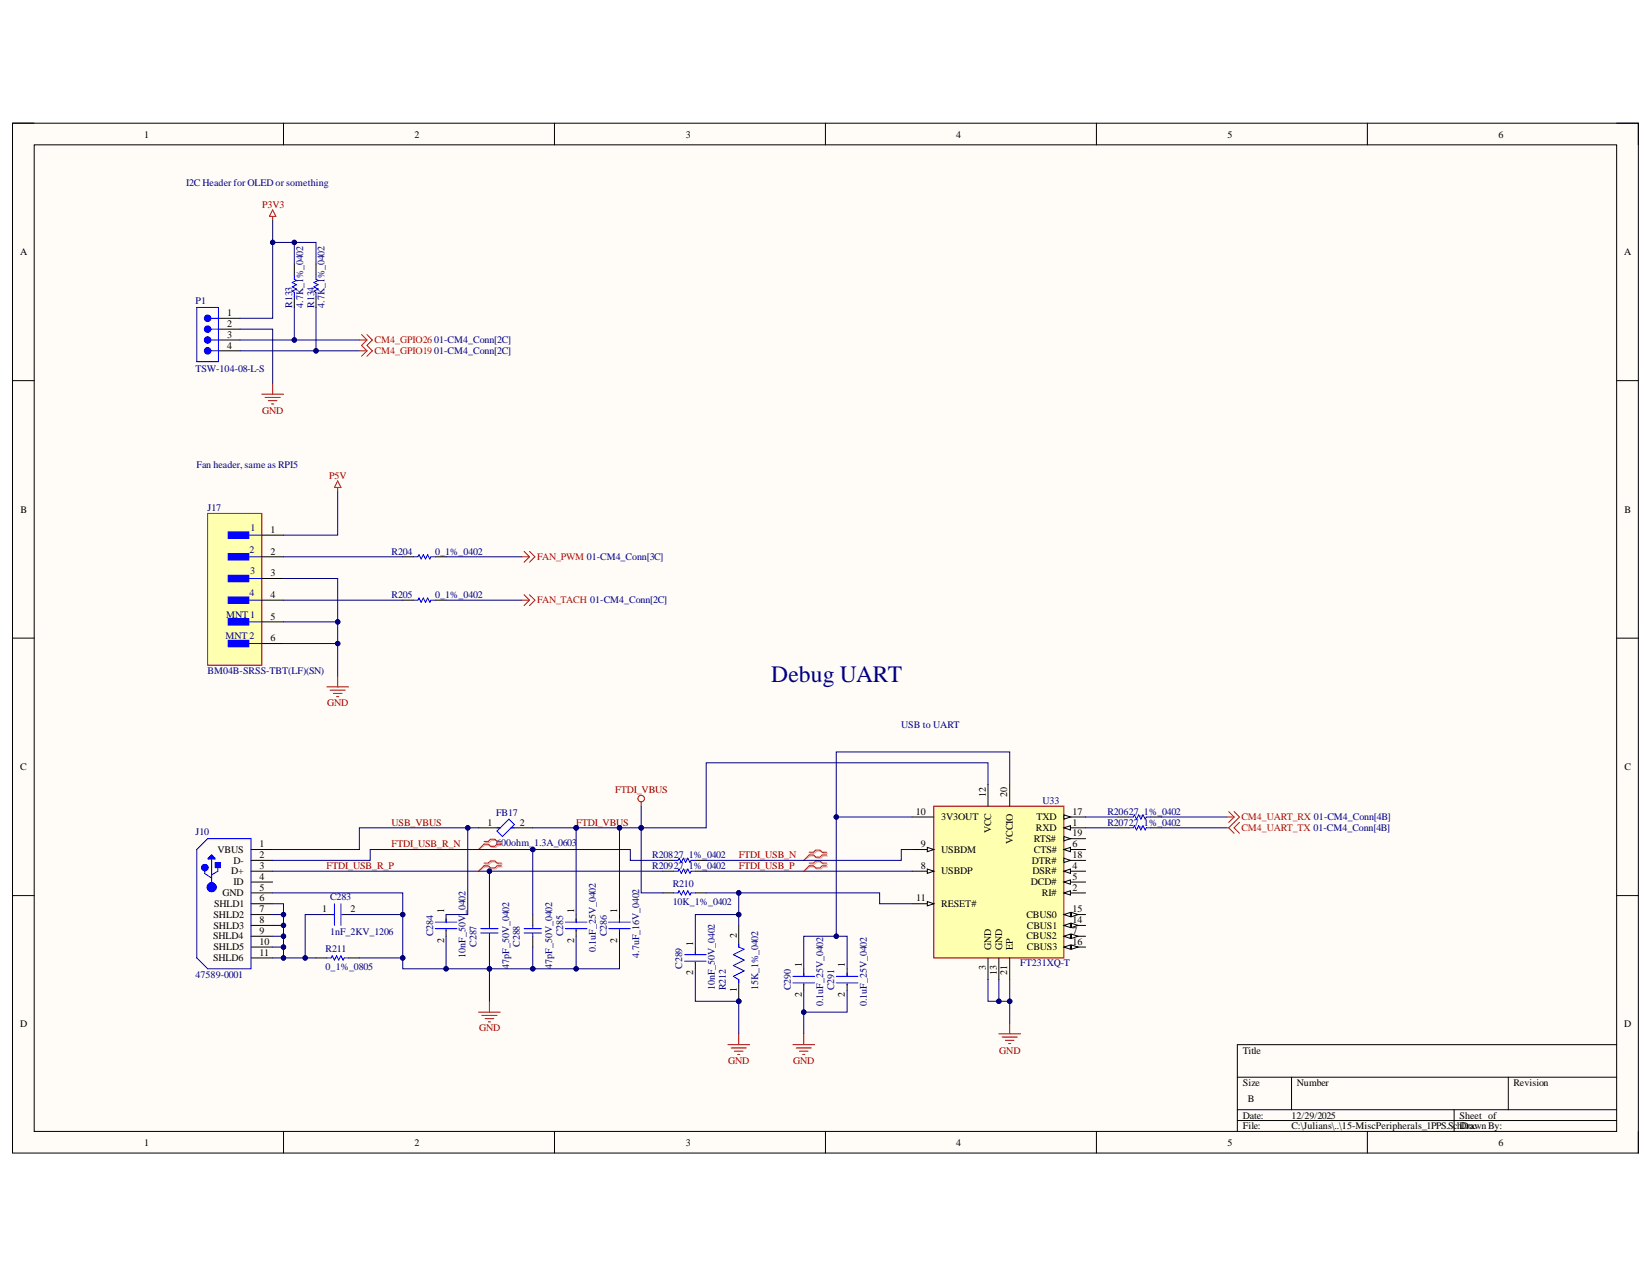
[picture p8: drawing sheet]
<svg xmlns="http://www.w3.org/2000/svg" width="279mm" height="216mm" viewBox="0 0 279 216" stroke-linecap="round" stroke-linejoin="round" font-family="sans-serif">
<defs><g id="words">
<text font-size="4" fill="#000080" x="130.4" y="115.3">Debug UART</text>
<g font-size="1.7">
<text x="24.4" y="23.3">1</text>
<text x="70.1" y="23.3">2</text>
<text x="116" y="23.3">3</text>
<text x="161.7" y="23.3">4</text>
<text x="207.6" y="23.3">5</text>
<text x="253.4" y="23.3">6</text>
<text x="3.4" y="43.1">A</text>
<text x="274.7" y="43.1">A</text>
<text x="38.4" y="53.4">1</text>
<text x="38.4" y="55.3">2</text>
<text x="38.4" y="57.2">3</text>
<text x="38.4" y="58.9">4</text>
<text x="3.5" y="86.7">B</text>
<text x="274.8" y="86.7">B</text>
<text x="45.8" y="90.2">1</text>
<text x="45.8" y="93.8">2</text>
<text x="45.8" y="97.4">3</text>
<text x="45.8" y="101.1">4</text>
<text x="45.8" y="104.8">5</text>
<text x="45.8" y="108.4">6</text>
<text x="3.4" y="130.2">C</text>
<text x="274.8" y="130.2">C</text>
<text x="154.9" y="137.8">10</text>
<text x="166.7" y="134.8" transform="rotate(-90 166.7 134.8)">12</text>
<text x="170.4" y="134.8" transform="rotate(-90 170.4 134.8)">20</text>
<text x="181.4" y="137.8">17</text>
<text x="43.9" y="143.3">1</text>
<text x="82.5" y="139.6">1</text>
<text x="87.9" y="139.6">2</text>
<text x="155.7" y="143.3">9</text>
<text x="159.2" y="138.7">3V3OUT</text>
<text x="167.7" y="140.9" transform="rotate(-90 167.7 140.9)">VCC</text>
<text x="171.3" y="142.7" transform="rotate(-90 171.3 142.7)">VCCIO</text>
<text x="174.9" y="142.3">RTS#</text>
<text x="175.2" y="140.6">RXD</text>
<text x="175.3" y="138.7">TXD</text>
<text x="181.4" y="139.6">1</text>
<text x="181.4" y="141.4">19</text>
<text x="181.4" y="143.3">6</text>
<text x="36.8" y="144.2">VBUS</text>
<text x="39.1" y="147.8">D+</text>
<text x="39.5" y="146.1">D-</text>
<text x="39.5" y="149.7">ID</text>
<text x="43.9" y="145.1">2</text>
<text x="43.9" y="146.9">3</text>
<text x="43.9" y="148.8">4</text>
<text x="155.7" y="146.9">8</text>
<text x="159.2" y="144.2">USBDM</text>
<text x="159.2" y="147.8">USBDP</text>
<text x="174.3" y="149.7">DCD#</text>
<text x="174.5" y="146.1">DTR#</text>
<text x="174.6" y="147.8">DSR#</text>
<text x="174.9" y="144.2">CTS#</text>
<text x="181.4" y="145.1">18</text>
<text x="181.4" y="146.9">4</text>
<text x="181.4" y="148.8">5</text>
<text x="36.1" y="155.2">SHLD2</text>
<text x="36.2" y="153.3">SHLD1</text>
<text x="37.6" y="151.6">GND</text>
<text x="43.9" y="150.6">5</text>
<text x="43.9" y="152.4">6</text>
<text x="43.9" y="154.3">7</text>
<text x="54.5" y="154.3">1</text>
<text x="59.3" y="154.3">2</text>
<text x="75.1" y="154.4" transform="rotate(-90 75.1 154.4)">1</text>
<text x="97.1" y="154.4" transform="rotate(-90 97.1 154.4)">1</text>
<text x="104.4" y="154.4" transform="rotate(-90 104.4 154.4)">1</text>
<text x="155" y="152.4">11</text>
<text x="159.2" y="153.3">RESET#</text>
<text x="173.6" y="155.2">CBUS0</text>
<text x="176.2" y="151.6">RI#</text>
<text x="181.4" y="150.6">2</text>
<text x="181.4" y="154.3">15</text>
<text x="36" y="158.8">SHLD4</text>
<text x="36.1" y="157.1">SHLD3</text>
<text x="36.1" y="160.7">SHLD5</text>
<text x="43.9" y="156.1">8</text>
<text x="43.9" y="157.9">9</text>
<text x="43.9" y="161.6">11</text>
<text x="43.9" y="159.8">10</text>
<text x="75.1" y="159.4" transform="rotate(-90 75.1 159.4)">2</text>
<text x="97.1" y="159.4" transform="rotate(-90 97.1 159.4)">2</text>
<text x="104.4" y="159.4" transform="rotate(-90 104.4 159.4)">2</text>
<text x="117.2" y="159.9" transform="rotate(-90 117.2 159.9)">1</text>
<text x="124.6" y="158.7" transform="rotate(-90 124.6 158.7)">2</text>
<text x="167.7" y="160.7" transform="rotate(-90 167.7 160.7)">GND</text>
<text x="169.5" y="160.7" transform="rotate(-90 169.5 160.7)">GND</text>
<text x="171.3" y="160.7" transform="rotate(-90 171.3 160.7)">EP</text>
<text x="173.6" y="158.8">CBUS2</text>
<text x="173.7" y="157.1">CBUS1</text>
<text x="173.7" y="160.7">CBUS3</text>
<text x="181.4" y="156.1">14</text>
<text x="181.4" y="157.9">7</text>
<text x="181.4" y="159.8">16</text>
<text x="36" y="162.6">SHLD6</text>
<text x="117.2" y="164.9" transform="rotate(-90 117.2 164.9)">2</text>
<text x="124.6" y="167.7" transform="rotate(-90 124.6 167.7)">1</text>
<text x="135.6" y="163.6" transform="rotate(-90 135.6 163.6)">1</text>
<text x="142.9" y="163.6" transform="rotate(-90 142.9 163.6)">1</text>
<text x="166.7" y="164.1" transform="rotate(-90 166.7 164.1)">3</text>
<text x="168.6" y="164.9" transform="rotate(-90 168.6 164.9)">13</text>
<text x="170.4" y="164.8" transform="rotate(-90 170.4 164.8)">21</text>
<text x="3.4" y="173.7">D</text>
<text x="135.6" y="168.6" transform="rotate(-90 135.6 168.6)">2</text>
<text x="142.9" y="168.6" transform="rotate(-90 142.9 168.6)">2</text>
<text x="274.7" y="173.7">D</text>
<text x="210.2" y="178.1">Title</text>
<text x="210.2" y="183.6">Size</text>
<text x="219.3" y="183.6">Number</text>
<text x="256" y="183.6">Revision</text>
<text x="210.2" y="189.1">Date:</text>
<text x="210.2" y="190.9">File:</text>
<text x="211.1" y="186.3">B</text>
<text x="218.4" y="189.1">12/29/2025</text>
<text x="218.4" y="190.9">C:\Julians\..\15-MiscPeripherals_1PPS.SchDrawnBy:</text>
<text x="246.8" y="189.1">Sheet of</text>
<text x="247.2" y="190.9">Doc</text>
<text x="24.4" y="193.7">1</text>
<text x="70.1" y="193.7">2</text>
<text x="116" y="193.7">3</text>
<text x="161.7" y="193.7">4</text>
<text x="207.6" y="193.7">5</text>
<text x="253.4" y="193.7">6</text>
</g>
<g font-size="1.7" fill="#000080">
<text x="31.5" y="31.5">I2C Header for OLED or something</text>
<text x="33.1" y="51.4">P1</text>
<text x="49.4" y="52" transform="rotate(-90 49.4 52)">R133</text>
<text x="51.3" y="52" transform="rotate(-90 51.3 52)">4.7K_1%_0402</text>
<text x="53.1" y="52" transform="rotate(-90 53.1 52)">R134</text>
<text x="54.9" y="52" transform="rotate(-90 54.9 52)">4.7K_1%_0402</text>
<text x="73.4" y="58">01-CM4_Conn[2C]</text>
<text x="73.4" y="59.9">01-CM4_Conn[2C]</text>
<text x="33.1" y="62.8">TSW-104-08-L-S</text>
<text x="33.2" y="79.2">Fan header, same as RPI5</text>
<text x="35.1" y="86.4">J17</text>
<text x="42.4" y="89.7">1</text>
<text x="42.2" y="93.5">2</text>
<text x="66.2" y="93.8">R204</text>
<text x="73.6" y="93.8">0_1%_0402</text>
<text x="42.2" y="100.7">4</text>
<text x="42.3" y="97.1">3</text>
<text x="66.2" y="101.1">R205</text>
<text x="73.6" y="101.1">0_1%_0402</text>
<text x="38.2" y="104.4">MNT 1</text>
<text x="35.1" y="113.9">BM04B-SRSS-TBT(LF)(SN)</text>
<text x="38.2" y="108.1">MNT 2</text>
<text x="152.4" y="123.1">USB to UART</text>
<text x="83.9" y="137.9">FB17</text>
<text x="176.3" y="135.9">U33</text>
<text x="187.3" y="137.8">R20627_1%_0402</text>
<text x="33.1" y="141.2">J10</text>
<text x="83.9" y="143.1">600ohm_1.3A_0603</text>
<text x="187.3" y="139.6">R20727_1%_0402</text>
<text x="110.3" y="146.9">R20927_1%_0402</text>
<text x="110.3" y="145.1">R20827_1%_0402</text>
<text x="55.8" y="152.2">C283</text>
<text x="113.8" y="150">R210</text>
<text x="113.8" y="153">10K_1%_0402</text>
<text x="55.1" y="161">R211</text>
<text x="55.8" y="158.2">1nF_2KV_1206</text>
<text x="73.3" y="158.3" transform="rotate(-90 73.3 158.3)">C284</text>
<text x="78.8" y="162" transform="rotate(-90 78.8 162)">10nF_50V_0402</text>
<text x="80.6" y="160.1" transform="rotate(-90 80.6 160.1)">C287</text>
<text x="87.9" y="160.1" transform="rotate(-90 87.9 160.1)">C288</text>
<text x="95.3" y="158.3" transform="rotate(-90 95.3 158.3)">C285</text>
<text x="100.7" y="161" transform="rotate(-90 100.7 161)">0.1uF_25V_0402</text>
<text x="102.6" y="158.3" transform="rotate(-90 102.6 158.3)">C286</text>
<text x="108.1" y="162" transform="rotate(-90 108.1 162)">4.7uF_16V_0402</text>
<text x="33.1" y="165.4">47589-0001</text>
<text x="55.1" y="164">0_1%_0805</text>
<text x="86.1" y="163.8" transform="rotate(-90 86.1 163.8)">47pF_50V_0402</text>
<text x="93.4" y="163.8" transform="rotate(-90 93.4 163.8)">47pF_50V_0402</text>
<text x="115.4" y="163.8" transform="rotate(-90 115.4 163.8)">C289</text>
<text x="120.9" y="167.5" transform="rotate(-90 120.9 167.5)">10nF_50V_0402</text>
<text x="122.7" y="167.5" transform="rotate(-90 122.7 167.5)">R212</text>
<text x="128.2" y="167.5" transform="rotate(-90 128.2 167.5)">15K_1%_0402</text>
<text x="133.7" y="167.5" transform="rotate(-90 133.7 167.5)">C290</text>
<text x="141.1" y="167.5" transform="rotate(-90 141.1 167.5)">C291</text>
<text x="172.6" y="163.4">FT231XQ-T</text>
<text x="139.2" y="170.2" transform="rotate(-90 139.2 170.2)">0.1uF_25V_0402</text>
<text x="146.6" y="170.2" transform="rotate(-90 146.6 170.2)">0.1uF_25V_0402</text>
</g>
<g font-size="1.7" fill="#800000">
<text x="44.3" y="35.1">P3V3</text>
<text x="44.3" y="69.9">GND</text>
<text x="55.7" y="80.9">P5V</text>
<text x="55.3" y="119.4">GND</text>
<text x="104" y="134.1">FTDI_VBUS</text>
<text x="66.2" y="143.3">FTDI_USB_R_N</text>
<text x="66.2" y="139.6">USB_VBUS</text>
<text x="97.4" y="139.6">FTDI_VBUS</text>
<text x="55.2" y="146.9">FTDI_USB_R_P</text>
<text x="124.9" y="145.1">FTDI_USB_N</text>
<text x="124.9" y="146.9">FTDI_USB_P</text>
<text x="81" y="174.4">GND</text>
<text x="123.2" y="179.9">GND</text>
<text x="134.2" y="179.9">GND</text>
<text x="169" y="178.1">GND</text>
</g>
<g font-size="1.7" fill="#f00">
<text x="63.4" y="58">CM4_GPIO26</text>
<text x="63.4" y="59.9">CM4_GPIO19</text>
<text x="90.9" y="94.7">FAN_PWM 01-CM4_Conn[3C]</text>
<text x="90.9" y="102">FAN_TACH 01-CM4_Conn[2C]</text>
<text x="210" y="138.7">CM4_UART_RX 01-CM4_Conn[4B]</text>
<text x="210" y="140.6">CM4_UART_TX 01-CM4_Conn[4B]</text>
</g>
</g></defs>
<path d="M2.1 20.8h275v174.1h-275z" fill-rule="evenodd" fill="#fffcf8"/>
<path d="M2.1 20.8h275v174.1h-275z" fill="none" stroke="#000" stroke-width=".17"/>
<path d="M5.8 24.5h267.6v166.8h-267.6z" fill-rule="evenodd" fill="#fffcf8"/>
<g fill="none" stroke="#000" stroke-width=".17">
<path d="M2.1 20.8h3.7M5.8 24.5h267.6v166.8h-267.6zM47.9 20.8v3.7M93.8 20.8v3.7M139.6 20.8v3.7M185.4 20.8v3.7M231.3 20.8v3.7M273.4 20.8h3.7v3.7M36.9 53.8h3.7M36.9 55.6h3.7M36.9 57.5h3.7M36.9 59.3h3.7"/>
<path d="M2.1 64.4h3.7M273.4 64.4h3.7M2.1 107.9h3.7M273.4 107.9h3.7M2.1 151.4h3.7M273.4 151.4h3.7M273.4 176.6h-64.1v14.7M48 191.3v3.6M93.8 191.3v3.6M139.6 191.3v3.6M185.4 191.3v3.6M209.3 182.1h64.1"/>
<path d="M209.3 187.6h64.1M209.3 189.4h64.1M218.4 182.1v5.5M231.3 191.3v3.6M245.9 187.6v3.7M255.1 182.1v5.5M277.1 191.3v3.6"/>
</g>
<path d="M35.7 53.8h1.2" fill="none" stroke="#00f" stroke-width=".17"/>
<circle cx="35.1" cy="53.8" r=".55" fill="#00f"/>
<g fill="none" stroke="#00f" stroke-width=".17">
<path d="M33.3 52h3.6v9.1h-3.6zM35.7 55.6h1.2"/>
<circle cx="35.1" cy="53.8" r=".55"/>
</g>
<circle cx="35.1" cy="55.6" r=".55" fill="#00f"/>
<g fill="none" stroke="#00f" stroke-width=".17">
<path d="M35.7 57.5h1.2M35.7 59.3h1.2"/>
<circle cx="35.1" cy="55.6" r=".55"/>
</g>
<circle cx="35.1" cy="57.5" r=".55" fill="#00f"/>
<circle cx="35.1" cy="57.5" r=".55" fill="none" stroke="#00f" stroke-width=".17"/>
<circle cx="35.1" cy="59.3" r=".55" fill="#00f"/>
<g fill="none" stroke="#00f" stroke-width=".17">
<path d="M49.8 46.5v.7l.3 .2-.7 .4 .7 .3-.7 .4 .7 .4-.7 .3 .4 .2v.8M53.4 46.5v.7l.4 .2-.7 .4 .7 .3-.7 .4 .7 .4-.7 .3 .3 .2v.8"/>
<circle cx="35.1" cy="59.3" r=".55"/>
</g>
<path d="M46.1 36.6v.7M46.1 35.5l.6 1.1h-1.1zM44.3 66.6h3.6M44.8 67.2h2.6M45.4 67.7h1.4M45.9 68.3h.4M46.1 64.8v1.8" fill="none" stroke="#800000" stroke-width=".17"/>
<path d="M60.8 57.5h1.3M60.8 59.3h1.3M61.1 56.6l1 .9M62.1 57.5l-1 .9 1 .9M62.1 56.6l.9 .9-.9 .9 .9 .9-.9 .9M62.1 59.3l-1 .9" fill="none" stroke="#f00" stroke-width=".17"/>
<path d="M49.8 44.7v1.8M49.8 50.2v1.8M53.4 44.7v1.8M53.4 50.2v1.8" fill="none" stroke="#000" stroke-width=".17"/>
<path d="M35.1 86.8h9.2v25.7h-9.2z" fill-rule="evenodd" fill="#ffffb0"/>
<path d="M35.1 86.8h9.2v25.7h-9.2z" fill="none" stroke="#800000" stroke-width=".17"/>
<path d="M38.6 89.9h3.5v1.1h-3.5z" fill-rule="evenodd" fill="#00f"/>
<path d="M38.6 89.9h3.5v1.1h-3.5zM40.2 90.5h4.1" fill="none" stroke="#00f" stroke-width=".17"/>
<path d="M38.6 93.6h3.5v1.1h-3.5z" fill-rule="evenodd" fill="#00f"/>
<path d="M38.6 93.6h3.5v1.1h-3.5zM40.2 94.1h4.1" fill="none" stroke="#00f" stroke-width=".17"/>
<path d="M38.6 97.3h3.5v1.1h-3.5z" fill-rule="evenodd" fill="#00f"/>
<path d="M38.6 97.3h3.5v1.1h-3.5zM40.2 97.8h4.1" fill="none" stroke="#00f" stroke-width=".17"/>
<path d="M38.6 100.9h3.5v1.1h-3.5z" fill-rule="evenodd" fill="#00f"/>
<path d="M38.6 100.9h3.5v1.1h-3.5zM40.2 101.5h4.1" fill="none" stroke="#00f" stroke-width=".17"/>
<path d="M38.6 104.6h3.5v1.1h-3.5z" fill-rule="evenodd" fill="#00f"/>
<path d="M38.6 104.6h3.5v1.1h-3.5zM40.2 105.1h4.1" fill="none" stroke="#00f" stroke-width=".17"/>
<path d="M38.6 108.3h3.5v1.1h-3.5z" fill-rule="evenodd" fill="#00f"/>
<g fill="none" stroke="#00f" stroke-width=".17">
<path d="M38.6 108.3h3.5v1.1h-3.5zM40.2 108.8h4.1M84.1 140h.5M86.4 140h.6M73.6 155.9h3.7M73.6 157h3.7M75.4 155.4v.5M75.4 157.2v.2M84.1 140.5l2-2 .9 .9-2 2zM113.9 147.3h.8l.2-.4 .3 .8 .4-.8 .4 .8 .3-.8 .4 .8 .2-.4h.7M113.9 145.5h.8l.2-.4 .3 .7 .4-.7 .4 .7 .3-.7 .4 .7 .2-.3h.7M134.1 165.1h3.7"/>
<path d="M134.1 166.2h3.7M135.9 164.5v.6M135.9 166.4v.1"/>
</g>
<g fill="none" stroke="#000" stroke-width=".17">
<path d="M44.3 90.5h3.6M44.3 94.1h3.6M44.3 97.8h3.6M44.3 101.5h3.6M44.3 105.1h3.6M44.3 108.8h3.6M80.9 140h3.7M86.4 140h3.7M75.4 154.6v1.3M75.4 157.2v1.1M112.1 147.3h1.8M112.1 145.5h1.8"/>
<path d="M117.6 147.3h1.8M117.6 145.5h1.8M135.9 163.8v1.3M135.9 166.4v1.1"/>
</g>
<path d="M57.1 82.4v.7M57.1 81.3l.6 1.1h-1.1zM55.3 116.1h3.6M55.8 116.7h2.6M56.4 117.2h1.4M56.9 117.8h.4M57.1 114.3v1.8M80.9 171.1h3.7M81.5 171.7h2.6M82 172.2h1.5M82.6 172.8h.4M82.8 169.3v1.8" fill="none" stroke="#800000" stroke-width=".17"/>
<path d="M88.3 94.1h1.3M88.6 93.2l1 .9M89.6 94.1l-1 1M89.6 93.2l.9 .9-.9 1M88.3 101.5h1.3M88.6 100.6l1 .9M89.6 101.5l-1 .9M89.6 100.6l.9 .9-.9 .9" fill="none" stroke="#f00" stroke-width=".17"/>
<circle cx="97.4" cy="140" r=".37" fill="#000080"/>
<circle cx="97.4" cy="140" r=".37" fill="none" stroke="#000080" stroke-width=".17"/>
<path d="M123.1 176.6h3.7M123.7 177.2h2.5M124.2 177.7h1.5M124.8 178.3h.3M124.9 174.8v1.8M134.1 176.6h3.7M134.7 177.2h2.5M135.2 177.7h1.5M135.8 178.3h.3M135.9 174.8v1.8" fill="none" stroke="#800000" stroke-width=".17"/>
<path d="M189.1 138.1h1.8M189.1 140h1.8M194.6 138.1h1.8M194.6 140h1.8M97.4 154.6v1.3M97.4 157.2v1.1M104.8 154.6v1.3M104.8 157.2v1.1M117.6 160.1v1.3M117.6 162.7v1.1M143.3 163.8v1.3M143.3 166.4v1.1" fill="none" stroke="#000" stroke-width=".17"/>
<g fill="none" stroke="#00f" stroke-width=".17">
<path d="M190.9 138.1h.8l.2-.3 .3 .7 .4-.7 .4 .7 .3-.7 .4 .7 .2-.4h.7M190.9 140h.8l.2-.4 .3 .7 .4-.7 .4 .7 .3-.7 .4 .7 .2-.3h.7M95.6 155.9h3.7M95.6 157h3.7M97.4 155.4v.5M97.4 157.2v.2M102.9 155.9h3.7M102.9 157h3.7M104.8 155.4v.5M104.8 157.2v.2M115.8 161.4h3.6M115.8 162.5h3.6"/>
<path d="M117.6 160.9v.5M117.6 162.7v.2M141.4 165.1h3.7M141.4 166.2h3.7M143.3 164.5v.6M143.3 166.4v.1"/>
</g>
<g fill="none" stroke="#f00" stroke-width=".17">
<path d="M207.4 138.1h1.3M207.4 140h.4M207.8 137.2l.9 .9M207.8 140l.9 .9M208.7 138.1l-.9 .9M208.7 137.2l.9 .9-1.8 1.9M209.6 139l-.9 1 .9 .9M81.9 145.9h.7l.4-.3h.7l.4 .3h.7M81.9 142.3h.7l.4-.4h.7l.4 .4h.7M84.8 146.4h-.7l-.4 .3h-.7l-.4-.3h-.7l-1 .9M84.8 142.7h-.7l-.4 .4h-.7l-.4-.4h-.7l-1 .9M136.9 144.1h.7l.4-.4h.7l.4 .4h.7"/>
<path d="M136.9 145.9h.7l.4-.3h.7l.4 .3h.7M139.8 144.5h-.7l-.4 .4h-.7l-.4-.4h-.7l-1 1M139.8 146.4h-.7l-.4 .3h-.7l-.4-.3h-.7l-1 .9"/>
</g>
<path d="M82 146.1h.8l.3-.4h.8l.3 .4h.8M82 142.4h.8l.3-.3h.8l.3 .3h.8M85 146.6h-.8l-.3 .3h-.8l-.3-.3h-.8l-1.1 .7M85 142.9h-.8l-.3 .4h-.8l-.3-.4h-.8l-1.1 .7M137 144.3h.8l.3-.4h.8l.3 .4h.8M137 146.1h.8l.3-.4h.8l.3 .4h.8M140 144.7h-.8l-.3 .4h-.8l-.3-.4h-.8l-1.1 .8M140 146.6h-.8l-.3 .3h-.8l-.3-.3h-.8l-1.1 .7" fill="none" stroke="#d0a19e" stroke-width=".17"/>
<circle cx="124.9" cy="169.3" r=".37" fill="#000080"/>
<circle cx="124.9" cy="169.3" r=".37" fill="none" stroke="#000080" stroke-width=".17"/>
<path d="M124.9 165.6v3.7" fill="none" stroke="#000" stroke-width=".17"/>
<circle cx="124.9" cy="169.3" r=".37" fill="#000080"/>
<circle cx="124.9" cy="169.3" r=".37" fill="none" stroke="#000080" stroke-width=".17"/>
<g fill="none" stroke="#000" stroke-width=".17">
<path d="M42.4 143.6h3.7M42.4 145.5h3.7M42.4 147.3h3.7M42.4 149.1h3.7M42.4 151h3.7M42.4 152.8h3.7M42.4 154.6h3.7M42.4 156.5h3.7M42.4 158.3h3.7M82.8 154.6v1.9M82.8 158.3v1.8M90.1 154.6v1.9"/>
<path d="M90.1 158.3v1.8M124.9 156.5v3.6"/>
</g>
<g fill="none" stroke="#00f" stroke-width=".17">
<path d="M34.6 147v.7l1.2 .8M35.2 145.1l.6-.6 .6 .6v.1h-1.2zM35.2 145.1h1M35.8 145.2v4.8M35.8 144.7l-.3 .3h.6l-.3-.2M36.8 146.4v.9l-1 .6M42.4 141.8h-7.3l-1.8 1.8v18.4l1.8 1.8M81.3 157h2.9M81.3 157.7h2.9M82.8 156.5v.5M82.8 157.7v.6M88.6 157h3"/>
<path d="M88.6 157.7h3M90.1 156.5v.5M90.1 157.7v.6M124.9 159.6v.5l1 .4-1.9 .9 1.9 .9-1.9 .9 1.9 1-1.9 .9 .9 .5v.6"/>
</g>
<path d="M36.4 145.8h.9v.9h-.9z" fill-rule="evenodd" fill="#00f"/>
<path d="M36.4 145.8h.9v.9h-.9zM42.4 141.8v22h-7.3" fill="none" stroke="#00f" stroke-width=".17"/>
<g fill="none" stroke="#00f" stroke-width=".93">
<circle cx="34.6" cy="146.7" r=".15"/>
<circle cx="35.8" cy="150" r=".37"/>
</g>
<path d="M42.4 162h3.7M42.4 160.1h3.7" fill="none" stroke="#000" stroke-width=".17"/>
<g fill="none" stroke="#800000" stroke-width=".17">
<path d="M108.4 135.6v.7"/>
<circle cx="108.4" cy="135" r=".55"/>
</g>
<path d="M157.9 136.3h22v25.7h-22z" fill-rule="evenodd" fill="#ffffb0"/>
<path d="M157.9 136.3h22v25.7h-22z" fill="none" stroke="#800000" stroke-width=".17"/>
<path d="M154.3 138.1h3.6M167.1 132.6v3.7M170.8 132.6v3.7M154.3 143.6h3.6M167.1 162v3.6M168.9 162v3.6" fill="none" stroke="#000" stroke-width=".17"/>
<path d="M156.8 143.3l1.1 .3-1.1 .4z" fill="#f8fcff"/>
<path d="M154.3 147.3h3.6M156.8 143.3l1.1 .3-1.1 .4z" fill="none" stroke="#000" stroke-width=".17"/>
<path d="M156.8 146.9l1.1 .4-1.1 .4z" fill="#f8fcff"/>
<path d="M154.3 152.8h3.6M156.8 146.9l1.1 .4-1.1 .4z" fill="none" stroke="#000" stroke-width=".17"/>
<path d="M156.8 152.4l1.1 .4-1.1 .4z" fill="#f8fcff"/>
<path d="M179.9 138.1h3.7M156.8 152.4l1.1 .4-1.1 .4z" fill="none" stroke="#000" stroke-width=".17"/>
<path d="M179.9 137.8l1.1 .3-1.1 .4z" fill="#f8fcff"/>
<path d="M179.9 137.8l1.1 .3-1.1 .4zM179.9 140h3.7" fill="none" stroke="#000" stroke-width=".17"/>
<path d="M179.9 140l1.1-.4v.7z" fill="#f8fcff"/>
<path d="M179.9 140l1.1-.4v.7zM179.9 141.8h3.7" fill="none" stroke="#000" stroke-width=".17"/>
<path d="M179.9 141.4l1.1 .4-1.1 .4z" fill="#f8fcff"/>
<path d="M179.9 141.4l1.1 .4-1.1 .4zM179.9 143.6h3.7" fill="none" stroke="#000" stroke-width=".17"/>
<path d="M179.9 143.6l1.1-.3v.7z" fill="#f8fcff"/>
<path d="M179.9 143.6l1.1-.3v.7zM179.9 145.5h3.7" fill="none" stroke="#000" stroke-width=".17"/>
<path d="M179.9 145.1l1.1 .4-1.1 .3z" fill="#f8fcff"/>
<path d="M179.9 145.1l1.1 .4-1.1 .3zM179.9 147.3h3.7" fill="none" stroke="#000" stroke-width=".17"/>
<path d="M179.9 147.3l1.1-.4v.8z" fill="#f8fcff"/>
<path d="M179.9 147.3l1.1-.4v.8zM179.9 149.1h3.7" fill="none" stroke="#000" stroke-width=".17"/>
<path d="M179.9 149.1l1.1-.3v.7z" fill="#f8fcff"/>
<path d="M179.9 149.1l1.1-.3v.7zM179.9 151h3.7" fill="none" stroke="#000" stroke-width=".17"/>
<path d="M179.9 151l1.1-.4v.7z" fill="#f8fcff"/>
<path d="M179.9 151l1.1-.4v.7zM179.9 154.6h3.7" fill="none" stroke="#000" stroke-width=".17"/>
<path d="M179.9 154.6l1.1-.3v.7z" fill="#f8fcff"/>
<path d="M179.9 154.6l1.1-.3v.7z" fill="none" stroke="#000" stroke-width=".17"/>
<path d="M181.2 154.3l1.1 .3-1.1 .4z" fill="#f8fcff"/>
<path d="M179.9 156.5h3.7M181.2 154.3l1.1 .3-1.1 .4z" fill="none" stroke="#000" stroke-width=".17"/>
<path d="M179.9 156.5l1.1-.4v.7z" fill="#f8fcff"/>
<path d="M179.9 156.5l1.1-.4v.7z" fill="none" stroke="#000" stroke-width=".17"/>
<path d="M181.2 156.1l1.1 .4-1.1 .3z" fill="#f8fcff"/>
<path d="M179.9 158.3h3.7M181.2 156.1l1.1 .4-1.1 .3z" fill="none" stroke="#000" stroke-width=".17"/>
<path d="M179.9 158.3l1.1-.4v.8z" fill="#f8fcff"/>
<path d="M179.9 158.3l1.1-.4v.8z" fill="none" stroke="#000" stroke-width=".17"/>
<path d="M181.2 157.9l1.1 .4-1.1 .4z" fill="#f8fcff"/>
<path d="M181.2 157.9l1.1 .4-1.1 .4zM179.9 160.1h3.7" fill="none" stroke="#000" stroke-width=".17"/>
<path d="M179.9 160.1l1.1-.3v.7z" fill="#f8fcff"/>
<path d="M179.9 160.1l1.1-.3v.7z" fill="none" stroke="#000" stroke-width=".17"/>
<path d="M181.2 159.8l1.1 .3-1.1 .4z" fill="#f8fcff"/>
<path d="M55.3 154.6h1.3M57.8 154.6h1.1M112.1 151h1.8M117.6 151h1.8M181.2 159.8l1.1 .3-1.1 .4zM53.4 162h1.9M58.9 162h1.9M170.8 162v3.6" fill="none" stroke="#000" stroke-width=".17"/>
<path d="M168.9 174.8h3.7M169.5 175.3h2.5M170 175.9h1.5M170.6 176.4h.3M170.8 173v1.8" fill="none" stroke="#800000" stroke-width=".17"/>
<path d="M56 154.6h.6M56.6 152.8v3.7M57.7 152.8v3.7M57.8 154.6h.2M113.9 151h.8l.2-.4 .3 .7 .4-.7 .4 .7 .3-.7 .4 .7 .2-.3h.7M55.3 162h.7l.2-.4 .4 .7 .3-.7 .4 .7 .4-.7 .3 .7 .2-.3h.7" fill="none" stroke="#00f" stroke-width=".17"/>
<path d="M46.1 37.3v16.5h-5.5M40.6 55.6h5.5v9.2" fill="none" stroke="#000080" stroke-width=".17"/>
<circle cx="46.1" cy="41" r=".36" fill="#000080"/>
<g fill="none" stroke="#000080" stroke-width=".17">
<path d="M46.1 41h3.7v3.7"/>
<circle cx="46.1" cy="41" r=".36"/>
</g>
<circle cx="49.8" cy="41" r=".37" fill="#000080"/>
<circle cx="49.8" cy="41" r=".37" fill="none" stroke="#000080" stroke-width=".17"/>
<circle cx="46.1" cy="41" r=".36" fill="#000080"/>
<g fill="none" stroke="#000080" stroke-width=".17">
<path d="M49.8 41h3.6v3.7"/>
<circle cx="46.1" cy="41" r=".36"/>
</g>
<circle cx="49.8" cy="41" r=".37" fill="#000080"/>
<g fill="none" stroke="#000080" stroke-width=".17">
<path d="M40.6 57.5h20.2"/>
<circle cx="49.8" cy="41" r=".37"/>
</g>
<circle cx="49.8" cy="57.5" r=".37" fill="#000080"/>
<g fill="none" stroke="#000080" stroke-width=".17">
<path d="M40.6 59.3h20.2"/>
<circle cx="49.8" cy="57.5" r=".37"/>
</g>
<circle cx="53.4" cy="59.3" r=".37" fill="#000080"/>
<g fill="none" stroke="#000080" stroke-width=".17">
<path d="M53.4 52v7.3"/>
<circle cx="53.4" cy="59.3" r=".37"/>
</g>
<circle cx="53.4" cy="59.3" r=".37" fill="#000080"/>
<g fill="none" stroke="#000080" stroke-width=".17">
<path d="M49.8 52v5.5"/>
<circle cx="53.4" cy="59.3" r=".37"/>
</g>
<circle cx="49.8" cy="57.5" r=".37" fill="#000080"/>
<g fill="none" stroke="#000080" stroke-width=".17">
<path d="M47.9 105.1h9.2v9.2"/>
<circle cx="49.8" cy="57.5" r=".37"/>
</g>
<circle cx="57.1" cy="105.1" r=".37" fill="#000080"/>
<circle cx="57.1" cy="105.1" r=".37" fill="none" stroke="#000080" stroke-width=".17"/>
<circle cx="57.1" cy="108.8" r=".37" fill="#000080"/>
<g fill="none" stroke="#000080" stroke-width=".17">
<path d="M47.9 108.8h9.2"/>
<circle cx="57.1" cy="108.8" r=".37"/>
</g>
<circle cx="57.1" cy="108.8" r=".37" fill="#000080"/>
<g fill="none" stroke="#000080" stroke-width=".17">
<path d="M47.9 97.8h9.2v7.3M57.1 83.1v7.4h-9.2"/>
<circle cx="57.1" cy="108.8" r=".37"/>
</g>
<circle cx="57.1" cy="105.1" r=".37" fill="#000080"/>
<g fill="none" stroke="#000080" stroke-width=".17">
<path d="M79.1 140v14.6h-3.7M183.6 140h5.5M183.6 138.1h5.5M196.4 140h11M196.4 138.1h11"/>
<circle cx="57.1" cy="105.1" r=".37"/>
</g>
<circle cx="79.1" cy="140" r=".37" fill="#000080"/>
<g fill="none" stroke="#000080" stroke-width=".17">
<path d="M82.8 160.1v3.7"/>
<circle cx="79.1" cy="140" r=".37"/>
</g>
<circle cx="82.8" cy="163.8" r=".37" fill="#000080"/>
<g fill="none" stroke="#000080" stroke-width=".17">
<path d="M82.8 147.3v7.3"/>
<circle cx="82.8" cy="163.8" r=".37"/>
</g>
<circle cx="82.8" cy="147.3" r=".37" fill="#000080"/>
<g fill="none" stroke="#000080" stroke-width=".17">
<path d="M90.1 160.1v3.7"/>
<circle cx="82.8" cy="147.3" r=".37"/>
</g>
<circle cx="90.1" cy="163.8" r=".37" fill="#000080"/>
<g fill="none" stroke="#000080" stroke-width=".17">
<path d="M90.1 143.6v11"/>
<circle cx="90.1" cy="163.8" r=".37"/>
</g>
<circle cx="90.1" cy="143.6" r=".37" fill="#000080"/>
<g fill="none" stroke="#000080" stroke-width=".17">
<path d="M97.4 140v14.6"/>
<circle cx="90.1" cy="143.6" r=".37"/>
</g>
<circle cx="97.4" cy="140" r=".37" fill="#000080"/>
<g fill="none" stroke="#000080" stroke-width=".17">
<path d="M104.8 140v14.6"/>
<circle cx="97.4" cy="140" r=".37"/>
</g>
<circle cx="104.8" cy="140" r=".37" fill="#000080"/>
<g fill="none" stroke="#000080" stroke-width=".17">
<path d="M104.8 158.3v5.5h-7.4"/>
<circle cx="104.8" cy="140" r=".37"/>
</g>
<circle cx="97.4" cy="163.8" r=".37" fill="#000080"/>
<g fill="none" stroke="#000080" stroke-width=".17">
<path d="M143.3 167.5v3.6h-7.4"/>
<circle cx="97.4" cy="163.8" r=".37"/>
</g>
<circle cx="135.9" cy="171.1" r=".37" fill="#000080"/>
<g fill="none" stroke="#000080" stroke-width=".17">
<path d="M117.6 163.8v5.5h7.3v5.5"/>
<circle cx="135.9" cy="171.1" r=".37"/>
</g>
<circle cx="124.9" cy="169.3" r=".37" fill="#000080"/>
<g fill="none" stroke="#000080" stroke-width=".17">
<path d="M135.9 167.5v7.3"/>
<circle cx="124.9" cy="169.3" r=".37"/>
</g>
<circle cx="135.9" cy="171.1" r=".37" fill="#000080"/>
<g fill="none" stroke="#000080" stroke-width=".17">
<path d="M124.9 156.5v-1.9h-7.3v5.5"/>
<circle cx="135.9" cy="171.1" r=".37"/>
</g>
<circle cx="124.9" cy="154.6" r=".37" fill="#000080"/>
<g fill="none" stroke="#000080" stroke-width=".17">
<path d="M124.9 151v3.6"/>
<circle cx="124.9" cy="154.6" r=".37"/>
</g>
<circle cx="124.9" cy="154.6" r=".37" fill="#000080"/>
<circle cx="124.9" cy="154.6" r=".37" fill="none" stroke="#000080" stroke-width=".17"/>
<circle cx="124.9" cy="151" r=".37" fill="#000080"/>
<g fill="none" stroke="#000080" stroke-width=".17">
<path d="M46.1 147.3h66"/>
<circle cx="124.9" cy="151" r=".37"/>
</g>
<circle cx="82.8" cy="147.3" r=".37" fill="#000080"/>
<g fill="none" stroke="#000080" stroke-width=".17">
<path d="M46.1 145.5h16.5v-1.9h44v1.9h5.5"/>
<circle cx="82.8" cy="147.3" r=".37"/>
</g>
<circle cx="90.1" cy="143.6" r=".37" fill="#000080"/>
<g fill="none" stroke="#000080" stroke-width=".17">
<path d="M80.9 140h-20.1v3.6h-14.7"/>
<circle cx="90.1" cy="143.6" r=".37"/>
</g>
<circle cx="79.1" cy="140" r=".37" fill="#000080"/>
<g fill="none" stroke="#000080" stroke-width=".17">
<path d="M108.4 136.3v3.7"/>
<circle cx="79.1" cy="140" r=".37"/>
</g>
<circle cx="108.4" cy="140" r=".37" fill="#000080"/>
<g fill="none" stroke="#000080" stroke-width=".17">
<path d="M119.4 147.3h34.9M154.3 143.6h-1.9v1.9h-33M135.9 163.8v-5.5h7.4v5.5"/>
<circle cx="108.4" cy="140" r=".37"/>
</g>
<circle cx="141.4" cy="158.3" r=".37" fill="#000080"/>
<g fill="none" stroke="#000080" stroke-width=".17">
<path d="M167.1 132.6v-3.6h-47.7v11h-29.3"/>
<circle cx="141.4" cy="158.3" r=".37"/>
</g>
<circle cx="97.4" cy="140" r=".37" fill="#000080"/>
<circle cx="97.4" cy="140" r=".37" fill="none" stroke="#000080" stroke-width=".17"/>
<circle cx="104.8" cy="140" r=".37" fill="#000080"/>
<circle cx="104.8" cy="140" r=".37" fill="none" stroke="#000080" stroke-width=".17"/>
<circle cx="108.4" cy="140" r=".37" fill="#000080"/>
<g fill="none" stroke="#000080" stroke-width=".17">
<path d="M170.8 132.6v-5.5h-29.4v11h12.9"/>
<circle cx="108.4" cy="140" r=".37"/>
</g>
<circle cx="141.4" cy="138.1" r=".37" fill="#000080"/>
<g fill="none" stroke="#000080" stroke-width=".17">
<path d="M141.4 138.1v20.2"/>
<circle cx="141.4" cy="138.1" r=".37"/>
</g>
<circle cx="141.4" cy="138.1" r=".37" fill="#000080"/>
<circle cx="141.4" cy="138.1" r=".37" fill="none" stroke="#000080" stroke-width=".17"/>
<circle cx="141.4" cy="158.3" r=".37" fill="#000080"/>
<g fill="none" stroke="#000080" stroke-width=".17">
<path d="M168.9 165.6v3.7"/>
<circle cx="141.4" cy="158.3" r=".37"/>
</g>
<circle cx="168.9" cy="169.3" r=".36" fill="#000080"/>
<g fill="none" stroke="#000080" stroke-width=".17">
<path d="M108.4 140v11h3.7"/>
<circle cx="168.9" cy="169.3" r=".36"/>
</g>
<circle cx="108.4" cy="140" r=".37" fill="#000080"/>
<g fill="none" stroke="#000080" stroke-width=".17">
<path d="M119.4 151h29.4v1.8h5.5"/>
<circle cx="108.4" cy="140" r=".37"/>
</g>
<circle cx="124.9" cy="151" r=".37" fill="#000080"/>
<g fill="none" stroke="#000080" stroke-width=".17">
<path d="M170.8 165.6v7.4"/>
<circle cx="124.9" cy="151" r=".37"/>
</g>
<circle cx="170.8" cy="169.3" r=".37" fill="#000080"/>
<g fill="none" stroke="#000080" stroke-width=".17">
<path d="M167.1 165.6v3.7h3.7"/>
<circle cx="170.8" cy="169.3" r=".37"/>
</g>
<circle cx="168.9" cy="169.3" r=".36" fill="#000080"/>
<circle cx="168.9" cy="169.3" r=".36" fill="none" stroke="#000080" stroke-width=".17"/>
<circle cx="170.8" cy="169.3" r=".37" fill="#000080"/>
<g fill="none" stroke="#000080" stroke-width=".17">
<path d="M75.4 158.3v5.5h22v-5.5"/>
<circle cx="170.8" cy="169.3" r=".37"/>
</g>
<circle cx="75.4" cy="163.8" r=".37" fill="#000080"/>
<circle cx="75.4" cy="163.8" r=".37" fill="none" stroke="#000080" stroke-width=".17"/>
<circle cx="82.8" cy="163.8" r=".37" fill="#000080"/>
<circle cx="82.8" cy="163.8" r=".37" fill="none" stroke="#000080" stroke-width=".17"/>
<circle cx="90.1" cy="163.8" r=".37" fill="#000080"/>
<circle cx="90.1" cy="163.8" r=".37" fill="none" stroke="#000080" stroke-width=".17"/>
<circle cx="97.4" cy="163.8" r=".37" fill="#000080"/>
<g fill="none" stroke="#000080" stroke-width=".17">
<path d="M82.8 163.8v5.5"/>
<circle cx="97.4" cy="163.8" r=".37"/>
</g>
<circle cx="82.8" cy="163.8" r=".37" fill="#000080"/>
<g fill="none" stroke="#000080" stroke-width=".17">
<path d="M46.1 151h22v12.8h7.3"/>
<circle cx="82.8" cy="163.8" r=".37"/>
</g>
<circle cx="68.1" cy="154.6" r=".37" fill="#000080"/>
<circle cx="68.1" cy="154.6" r=".37" fill="none" stroke="#000080" stroke-width=".17"/>
<circle cx="68.1" cy="162" r=".37" fill="#000080"/>
<circle cx="68.1" cy="162" r=".37" fill="none" stroke="#000080" stroke-width=".17"/>
<circle cx="75.4" cy="163.8" r=".37" fill="#000080"/>
<g fill="none" stroke="#000080" stroke-width=".17">
<path d="M60.8 162h7.3"/>
<circle cx="75.4" cy="163.8" r=".37"/>
</g>
<circle cx="68.1" cy="162" r=".37" fill="#000080"/>
<g fill="none" stroke="#000080" stroke-width=".17">
<path d="M46.1 162h7.3"/>
<circle cx="68.1" cy="162" r=".37"/>
</g>
<circle cx="51.6" cy="162" r=".37" fill="#000080"/>
<circle cx="51.6" cy="162" r=".37" fill="none" stroke="#000080" stroke-width=".17"/>
<circle cx="47.9" cy="162" r=".37" fill="#000080"/>
<g fill="none" stroke="#000080" stroke-width=".17">
<path d="M55.3 154.6h-3.7v7.4"/>
<circle cx="47.9" cy="162" r=".37"/>
</g>
<circle cx="51.6" cy="162" r=".37" fill="#000080"/>
<g fill="none" stroke="#000080" stroke-width=".17">
<path d="M58.9 154.6h9.2"/>
<circle cx="51.6" cy="162" r=".37"/>
</g>
<circle cx="68.1" cy="154.6" r=".37" fill="#000080"/>
<g fill="none" stroke="#000080" stroke-width=".17">
<path d="M46.1 152.8h1.8v9.2"/>
<circle cx="68.1" cy="154.6" r=".37"/>
</g>
<circle cx="47.9" cy="154.6" r=".37" fill="#000080"/>
<circle cx="47.9" cy="154.6" r=".37" fill="none" stroke="#000080" stroke-width=".17"/>
<circle cx="47.9" cy="156.5" r=".37" fill="#000080"/>
<circle cx="47.9" cy="156.5" r=".37" fill="none" stroke="#000080" stroke-width=".17"/>
<circle cx="47.9" cy="158.3" r=".37" fill="#000080"/>
<circle cx="47.9" cy="158.3" r=".37" fill="none" stroke="#000080" stroke-width=".17"/>
<circle cx="47.9" cy="160.1" r=".37" fill="#000080"/>
<circle cx="47.9" cy="160.1" r=".37" fill="none" stroke="#000080" stroke-width=".17"/>
<circle cx="47.9" cy="162" r=".37" fill="#000080"/>
<g fill="none" stroke="#000080" stroke-width=".17">
<path d="M46.1 154.6h1.8"/>
<circle cx="47.9" cy="162" r=".37"/>
</g>
<circle cx="47.9" cy="154.6" r=".37" fill="#000080"/>
<g fill="none" stroke="#000080" stroke-width=".17">
<path d="M46.1 156.5h1.8"/>
<circle cx="47.9" cy="154.6" r=".37"/>
</g>
<circle cx="47.9" cy="156.5" r=".37" fill="#000080"/>
<g fill="none" stroke="#000080" stroke-width=".17">
<path d="M46.1 158.3h1.8"/>
<circle cx="47.9" cy="156.5" r=".37"/>
</g>
<circle cx="47.9" cy="158.3" r=".37" fill="#000080"/>
<g fill="none" stroke="#000080" stroke-width=".17">
<path d="M46.1 160.1h1.8"/>
<circle cx="47.9" cy="158.3" r=".37"/>
</g>
<circle cx="47.9" cy="160.1" r=".37" fill="#000080"/>
<g fill="none" stroke="#000080" stroke-width=".17">
<path d="M47.9 94.1h20.2M75.4 94.1h12.9M47.9 101.5h20.2M75.4 101.5h12.9"/>
<circle cx="47.9" cy="160.1" r=".37"/>
</g>
<path d="M68.1 94.1h1.8M73.6 94.1h1.8M68.1 101.5h1.8M73.6 101.5h1.8" fill="none" stroke="#000" stroke-width=".17"/>
<path d="M69.9 94.1h.8l.2-.3 .3 .7 .4-.7 .4 .7 .3-.7 .4 .7 .2-.4h.7M69.9 101.5h.8l.2-.4 .3 .7 .4-.7 .4 .7 .3-.7 .4 .7 .2-.3h.7" fill="none" stroke="#00f" stroke-width=".17"/>
<use href="#words"/>
</svg>
